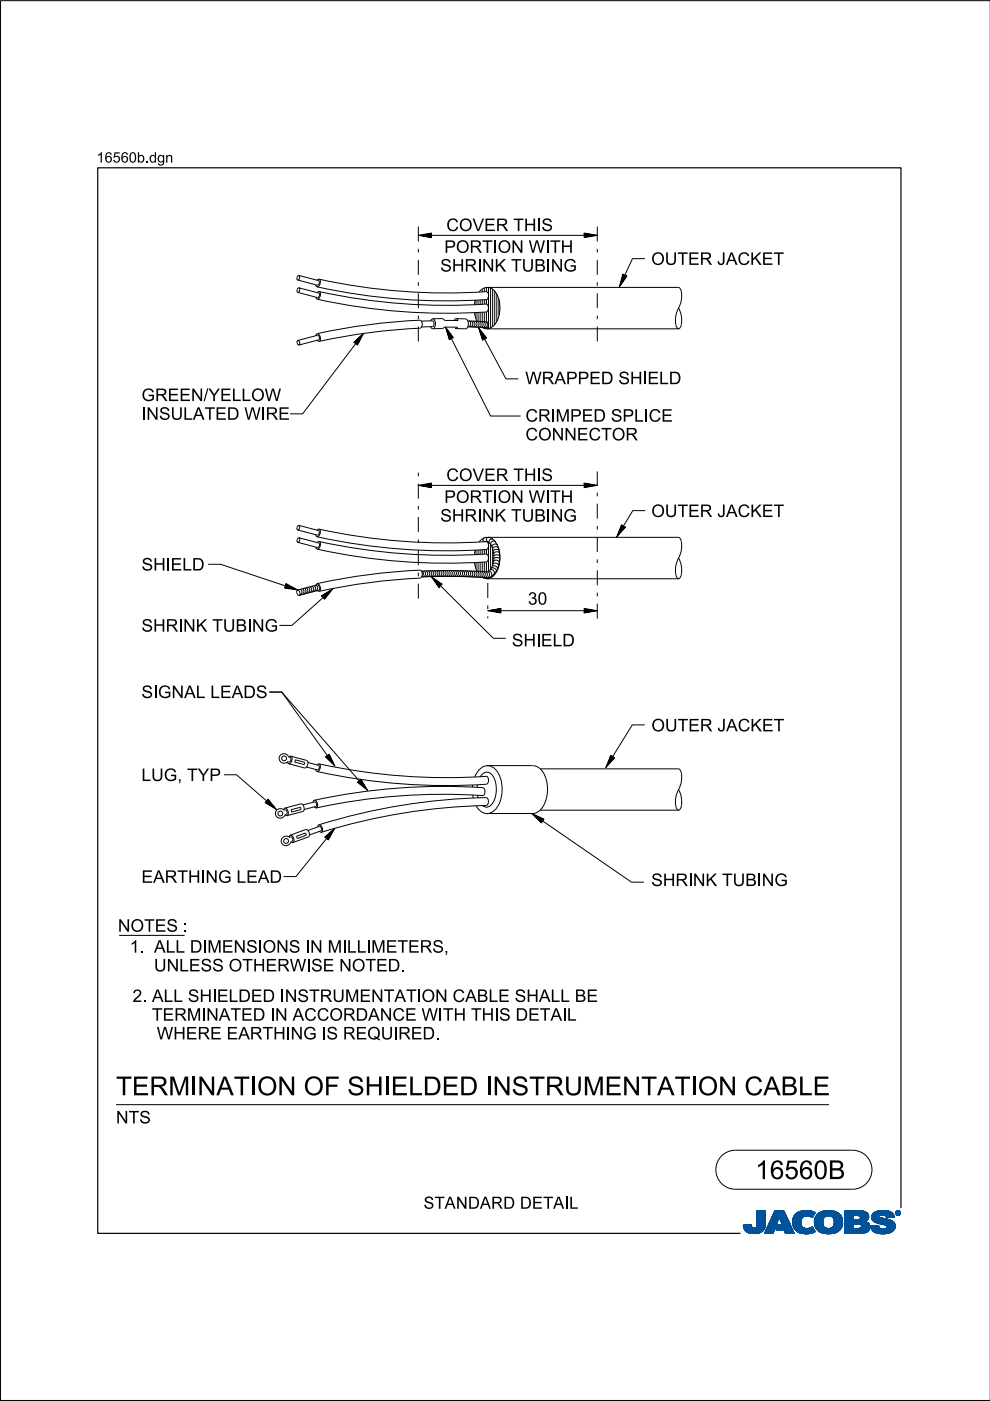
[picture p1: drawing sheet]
<svg xmlns="http://www.w3.org/2000/svg" width="210mm" height="297mm" viewBox="0 0 210 297" stroke-linecap="round" stroke-linejoin="round" font-family="sans-serif">
<defs><g id="words">
<g font-size="4">
<text x="24.6" y="232.2">TERM</text>
<text x="40.3" y="232.2">I</text>
<text x="45.9" y="232.2">ATI</text>
<text x="54.5" y="232.2">ON</text>
<text x="64.4" y="232.2">OF SH</text>
<text x="81.3" y="232.2">I</text>
<text x="82.9" y="232.2">ELDED I</text>
<text x="104.5" y="232.2">N</text>
<text x="108.5" y="232.2">STRUM</text>
<text x="128.2" y="232.2">EN</text>
<text x="135.9" y="232.2">TATI</text>
<text x="148" y="232.2">ON</text>
<text x="157.8" y="232.2">CABLE</text>
<text x="160.1" y="250">16560B</text>
</g>
<g font-size="2.6">
<text x="94.2" y="53.6">PORTI</text>
<text x="94.6" y="49">COVER TH</text>
<text x="105.5" y="53.6">ON</text>
<text x="114.8" y="49">S</text>
<text x="116.6" y="53.6">TH</text>
<text x="93.3" y="57.6">SH</text>
<text x="98.5" y="57.6">RI</text>
<text x="102.2" y="57.6">N</text>
<text x="104.9" y="57.6">K TUBI</text>
<text x="116.8" y="57.6">N</text>
<text x="119.5" y="57.6">G</text>
<text x="138.1" y="56.2">OUTER JACKET</text>
<text x="111.4" y="81.5">W RAPPED SH</text>
<text x="136.2" y="81.5">I</text>
<text x="137.3" y="81.5">ELD</text>
<text x="30" y="89">I</text>
<text x="30" y="85">GREEN</text>
<text x="33.7" y="89">SULATED W I</text>
<text x="43.2" y="85">/</text>
<text x="44.2" y="85">YELLOW</text>
<text x="56.3" y="89">RE</text>
<text x="111.4" y="89.4">CRI</text>
<text x="117.8" y="89.4">M</text>
<text x="120.9" y="89.4">PED SPLI</text>
<text x="137.5" y="89.4">CE</text>
<text x="111.4" y="93.4">CON</text>
<text x="119.6" y="93.4">N</text>
<text x="122.3" y="93.4">ECTOR</text>
<text x="94.6" y="102">COVER TH</text>
<text x="114.8" y="102">S</text>
<text x="94.2" y="106.6">PORTI</text>
<text x="105.5" y="106.6">ON</text>
<text x="116.6" y="106.6">TH</text>
<text x="93.3" y="110.6">SH</text>
<text x="98.5" y="110.6">RI</text>
<text x="102.2" y="110.6">N</text>
<text x="104.9" y="110.6">K TUBI</text>
<text x="116.8" y="110.6">N</text>
<text x="119.5" y="110.6">G</text>
<text x="138.1" y="109.6">OUTER JACKET</text>
<text x="30" y="121">SH</text>
<text x="35.2" y="121">I</text>
<text x="36.2" y="121">ELD</text>
<text x="111.9" y="128.2">30</text>
<text x="30" y="133.9">SH</text>
<text x="35.1" y="133.9">RI</text>
<text x="38.8" y="133.9">N</text>
<text x="41.5" y="133.9">K TUBI</text>
<text x="53.4" y="133.9">N</text>
<text x="56.1" y="133.9">G</text>
<text x="108.5" y="137">SH</text>
<text x="113.7" y="137">I</text>
<text x="114.7" y="137">ELD</text>
<text x="30" y="148">SI</text>
<text x="33.5" y="148">GN</text>
<text x="39" y="148">ALLEADS</text>
<text x="138.1" y="155.1">OUTER JACKET</text>
<text x="30" y="165.6">LUG,TYP</text>
<text x="30" y="187.2">EARTH</text>
<text x="42.5" y="187.2">I</text>
<text x="46.2" y="187.2">G LEAD</text>
<text x="138.1" y="187.9">SH</text>
<text x="143.2" y="187.9">RI</text>
<text x="146.9" y="187.9">N</text>
<text x="149.6" y="187.9">K TUBI</text>
<text x="161.5" y="187.9">N</text>
<text x="164.2" y="187.9">G</text>
<text x="25" y="197.5">N</text>
<text x="27.7" y="197.5">OTES :</text>
<text x="27.5" y="202">1.ALLDI</text>
<text x="44" y="202">M</text>
<text x="47" y="202">EN</text>
<text x="52.2" y="202">SI</text>
<text x="55.7" y="202">ON</text>
<text x="65.8" y="202">N</text>
<text x="69.5" y="202">M</text>
<text x="73.6" y="202">L</text>
<text x="78.7" y="202">M</text>
<text x="81.8" y="202">ETERS,</text>
<text x="32.7" y="206">UN</text>
<text x="38" y="206">LESS OTH</text>
<text x="56.3" y="206">ERW I</text>
<text x="66" y="206">SE N</text>
<text x="74.6" y="206">OTED.</text>
<text x="28.1" y="212.4">2.ALLSH</text>
<text x="45" y="212.4">I</text>
<text x="46" y="212.4">ELDED I</text>
<text x="60.4" y="212.4">N</text>
<text x="63.1" y="212.4">STRUM</text>
<text x="76.2" y="212.4">EN</text>
<text x="81.4" y="212.4">TATI</text>
<text x="89.4" y="212.4">ON</text>
<text x="96" y="212.4">CABLE SH</text>
<text x="114.3" y="212.4">ALLBE</text>
<text x="32.2" y="216.4">TERM</text>
<text x="33.2" y="220.4">W H</text>
<text x="39.4" y="220.4">ERE EARTH</text>
<text x="42.7" y="216.4">I</text>
<text x="46.4" y="216.4">ATED I</text>
<text x="58.3" y="216.4">N</text>
<text x="60.6" y="220.4">I</text>
<text x="62" y="216.4">ACCORDAN</text>
<text x="64.3" y="220.4">G I</text>
<text x="69.2" y="220.4">S REQUI</text>
<text x="83.2" y="216.4">CE W I</text>
<text x="84.4" y="220.4">RED.</text>
<text x="93.9" y="216.4">TH</text>
<text x="99.9" y="216.4">TH</text>
<text x="104.8" y="216.4">I</text>
<text x="105.8" y="216.4">S DETAI</text>
<text x="120.2" y="216.4">L</text>
<text x="24.6" y="238.2">N</text>
<text x="27.3" y="238.2">TS</text>
<text x="89.8" y="256.3">STAN</text>
<text x="99.2" y="256.3">DARD DETAI</text>
<text x="120.6" y="256.3">L</text>
</g>
<g font-size="2.2">
<text x="20.5" y="34.5">16560b.</text>
<text x="31.6" y="34.5">dgn</text>
</g>
</g></defs>
<g fill="none" stroke="#00539a" stroke-width=".21">
<path d="M157.6 259.8h1.7M157.6 259.9h1.7M157.6 259.9l1.7 .1M157.6 260h1.8M158.1 259.7h1.2M159.3 259.7h-1.7l.1 .7M159.3 259.7h-.9M159.3 259.7l.1 .3M159.4 260l.1 .3M160.4 260l-.2 .3h2M160.5 259.6h1.8M160.5 259.6l-.1 .4"/>
<path d="M160.5 259.7h1.8M160.5 256.7v2.9M160.5 256.9h1.8M160.5 257.5h1.8M160.5 256.7h1.8v2.7M160.5 256.8h1.8M160.5 256.8l1.8 .1M160.5 256.9l1.8 .1M160.5 257h1.8M160.5 257.1h1.8M160.5 257.2h1.8M160.5 257.2l1.8 .1"/>
<path d="M160.5 257.3h1.8M160.5 257.4h1.8M160.5 257.4l1.8 .1M160.5 257.6h1.8M160.5 257.6l1.8 .1M160.5 257.7h1.8M160.5 257.8h1.8M160.5 257.9h1.8M160.5 258h1.8M160.5 258.1h1.8M160.5 258.1l1.8 .1M160.5 258.2h1.8"/>
<path d="M160.5 258.3h1.8M160.5 258.3l1.8 .1M160.5 258.4h1.8M160.5 258.5h1.8M160.5 258.5l1.8 .1M160.5 258.6h1.8M160.5 258.6l1.8 .1M160.5 258.7h1.8M160.5 258.8h1.8M160.5 258.9h1.8M160.5 259h1.8M160.5 259.1h1.8"/>
<path d="M160.5 259.2h1.8M160.5 259.3h1.8M160.5 259.8h1.8M162.2 260h-1.8M162.2 259.9v.3M162.2 259.9h-1.8M162.2 259.8h-1.7M162.3 259.4l-.1 .5M162.3 259.4v-2.7h-1.8v2.9M162.3 259.5h-1.8M162.3 259.6h-1.8M162.3 256.7l-1.8 .1"/>
<path d="M162.3 259.4h-1.8M163.7 258.1h3.1M163.7 258h3.1M163.7 257.9h3M163.8 257.8h2.9M163.8 257.7h2.9M163.8 257.7h2.8M163.9 257.6h2.7M163.9 257.5h2.7M164 257.4h2.5M164 257.3h2.5M164.1 257.2h2.3"/>
<path d="M164.1 257.1h2.3M164.1 257h2.3M164.2 257h2.1M164.2 256.9h2.1M164.2 256.8h2.1M164.3 256.7h1.9l2.2 4.8h-1.9l-.3-.8h-1.7l.4-1h1l-.7-1.7-1.3 3.5h-1.8zM164.5 260h-1.7M164.5 259.9l-1.7 .1M164.5 259.9h-1.7M164.5 259.8l-1.7 .1M164.6 259.8h-1.7M164.6 259.7l-1.7 .1"/>
<path d="M164.6 259.7h-1.7M164.6 259.6h-1.7M164.6 259.5l-1.6 .1M164.7 259.5h-1.7M164.7 259.4l-1.7 .1M164.7 259.4h-1.7M164.7 259.3l-1.6 .1M164.7 259.3h-1.6M164.8 259.2l-1.7 .1M164.8 259.2h-1.7M164.8 259.1l-1.6 .1M164.8 260h2.9"/>
<path d="M164.8 259.1h-1.6M164.8 259.9h2.9M164.8 259l-1.6 .1M164.9 259.9h2.7M164.9 259h-1.7M164.9 259.8h2.7M164.9 258.9h-1.6M164.9 258.8h-1.6M164.9 259.7h2.7M164.9 259.7l-.4 1 3.6 .1M165 258.7h-1.6M165 258.6l-1.6 .1"/>
<path d="M165 258.6h-1.6M165 258.5l-1.6 .1M165 258.5h-1.6M165.1 258.4l-1.6 .1M165.1 258.4h-1.6M165.1 258.3l-1.6 .1M165.1 258.3h-1.6M165.1 258.2l-1.5 .1M165.1 258.2h-1.5M165.2 258.1l-1.6 .1M165.2 258.1h-1.6M165.2 258l.7 1.7h-1"/>
<path d="M165.2 258l.7 1.7M165.3 258.1h1.5M165.3 258.1l1.6 .1M165.3 258.2h1.6M165.3 258.2l1.6 .1M165.3 258.3h1.6M165.4 258.3l1.6 .1M165.4 258.4h1.6M165.4 258.4l1.6 .1M165.4 258.5h1.6M165.4 258.5l1.7 .1M165.4 258.6h1.7"/>
<path d="M165.5 258.6l1.6 .1M165.5 258.7h1.6M165.5 258.8h1.7M165.5 258.9h1.7M165.6 258.9h1.6M165.6 259h1.7M165.6 259l1.7 .1M165.6 259.1h1.7M165.6 259.1l1.7 .1M165.7 259.2h1.7M165.7 259.2l1.7 .1M165.7 259.3h1.7"/>
<path d="M165.7 259.3l1.7 .1M165.7 259.4h1.7M165.8 259.4l1.7 .1M165.8 259.5h1.7M165.8 259.5l1.7 .1M165.8 259.6h1.7M166.2 256.7l2.2 4.8M166.2 256.8l-1.9-.1-2.2 4.8h1.8l1.3-3.5M168 258.9l.4 1.5M168 258.9h1.8M168 259h1.8M168 259.1h1.8"/>
<path d="M168 259.2h1.8M168 259.2l1.8 .1M168 259.3h1.8M168 259.3l1.8 .1M168.1 259.4h1.8M168.1 259.5h1.7M168.1 259.4l1.7 .1M168.1 259.5l1.8 .1M168.1 259.6h1.8M168.1 259.7h1.8M168.1 259.7l1.8 .1M168.1 259.8h1.8"/>
<path d="M168.1 259.8l1.8 .1M168.2 260h1.8M168.2 259.9h1.8M168.3 258l-.3 .9M168.9 257.3l-.6 .7M169.1 257.1h3.6M169.2 257h3.4M169.4 256.9h3.1M169.5 256.9h2.9M169.8 256.8h2.4M169.8 259.1a1.33 1.33 0 0 0 .8 1.4 1.33 1.33 0 0 0 1.5-.3l.2-.1M169.8 259.1h-1.8"/>
<path d="M169.8 259l-1.8 .1M169.9 258.8l-1.9 .1M169.9 258.8h-1.9M169.9 258.7h-1.9M169.9 258.6h-1.8M169.9 258.6l-1.9 .1M169.9 258.5l-1.8 .1M169.9 258.5h-1.8M169.9 258.4l-1.8 .1M170 258.4h-1.9M170 258.4l-.2 .7M170 258.3l-1.8 .1"/>
<path d="M170 258.3h-1.8M170 258.2l-1.8 .1M170.1 258.2h-1.9M170.1 258.1l-.1 .3M170.1 258.1l-1.9 .1M170.2 258.1h-2M170.3 258h-2.1M170.3 256.7l-1.4 .5M170.3 256.7h1.5M170.3 256.7a4 4 0 0 1 2.5 .4M170.4 258h-2.1M170.4 257.9h-2.1"/>
<path d="M170.6 257.8l-2.3 .1M170.6 257.9l-.5 .2M170.8 257.8h-2.5M171.4 257.8h1M171.5 256.7l-1.7 .1M171.5 256.7l.6 .1M171.7 257.8h.7M171.8 257.9h.6M171.9 258h.4M172.1 258.1h.2M172.2 258.1h.1M172.3 258h-.3"/>
<path d="M172.4 257.7l-4 .1M172.5 257.7h-4.1M172.5 257.6l-4 .1M172.5 257.6h-4M172.6 257h-3.3M172.6 257.5l-4.1 .1M172.6 257.5h-4M172.6 257.4l-4 .1M172.7 257.4h-4M172.7 259h1.8M172.7 259.2h1.8M172.7 259.3h1.8"/>
<path d="M172.7 259.3l1.8 .1M172.7 259.4h1.8M172.7 257.3l-3.9 .1M172.7 259.5h1.8M172.7 259.5l1.8 .1M172.7 259.6h1.8M172.7 259.7h1.8M172.7 258.6h1.8M172.7 257.3h-3.9M172.8 259.8h1.8M172.8 257.2l-3.9 .1M172.8 259.9h1.8"/>
<path d="M172.8 259.9l.3 .6M172.8 259.8l1.8 .1M172.8 259.9l1.8 .1M172.8 257.2h-3.9M172.8 260h1.8M172.8 257.1l-.6 1.1a1.75 1.75 0 0 0-1.6-.3M172.9 257.1l-3.9 .1M173 257.8h2.3M173 257.8l-.3 1.3h1.8M173 257.8h5.3M173.1 257.7h5.2M173.1 257.7h5.1"/>
<path d="M173.1 257.6h5.1M173.2 257.6h4.9M173.2 257.5h4.8M173.4 257.4h4.6M173.4 257.4h4.5M173.5 257.3h4.4M173.6 257.2l4.2 .1M173.6 257.2h4.1M173.7 257.1l4 .1M173.8 257.1h3.8M173.9 257h3.5M174 257h3.3"/>
<path d="M174.1 256.9h3.2M174.2 256.9h2.8M174.4 256.8h2.6M174.5 259h-1.8M174.5 259.2a1.15 1.15 0 0 0 1.3 1.3M174.5 259.2l-1.8-.1 .1 .8M174.5 258.9l-1.8 .1M174.5 258.9h-1.8M174.5 258.8l-1.8 .1M174.5 258.7l-1.8 .1M174.5 258.7h-1.8M174.5 258.6l-1.8 .1"/>
<path d="M174.5 258.5l-1.8 .1M174.6 258.5h-1.9M174.6 256.8h1.9M174.6 258.4l-.1 .8M174.6 258.4h-1.8M174.6 258.4l-1.9 .1M174.6 258.3l-1.8 .1M174.6 258.3h-1.8M174.7 258.2h-1.9M174.7 258.1l-.1 .3M174.8 258.1l-2 .1M174.8 258.1h-1.9"/>
<path d="M174.9 256.7a3.2 3.2 0 0 1 3.6 1.4l.1 .8-.1 1.1M174.9 258l-1.9 .1M175 258h-2M175.1 257.9l-.4 .2M175.1 257.9h-2.1M175.2 257.9h-2.2M175.3 257.8l-.2 .1M175.5 256.7h.7M175.7 257.8h-.4M175.7 257.8l.6 .1M176 257.8h2.4M176.2 257.9h2.2"/>
<path d="M176.3 257.9l.5 .5M176.4 258h2M176.4 256.7h-1.5a2.68 2.68 0 0 0-1.9 1.1M176.5 258l2 .1M176.5 258.1h2M176.6 258.1h1.9M176.6 258.2h1.9M176.7 258.2l1.8 .1M176.7 258.3h1.8M176.7 258.3l1.9 .1M176.7 259.9h1.8M176.7 258.4h1.9"/>
<path d="M176.8 258.4l.1 .5M176.8 258.4l1.8 .1M176.8 258.5h1.8M176.8 258.6h1.8M176.9 259.4h1.8M176.9 259.2l1.8 .1M176.9 259.1h1.8M176.9 259.2h1.8M176.9 258.9v.3M176.9 259.2a1.11 1.11 0 0 1-1.1 1.3M176.9 259h1.8M176.9 258.9h1.8"/>
<path d="M176.9 258.8h1.7M176.9 258.8l1.8 .1M176.9 258.7h1.7M176.9 259.3h1.8M176.9 259.3l1.8 .1M178 257.4l-4.7 .1M178.4 257.9h-2.1l.5 .5M178.5 259.7l-1.7 .1M178.5 259.8l-1.8 .1M178.5 259.8h-1.7M178.5 260l-.2 .5M178.5 259.9l-1.8 .1"/>
<path d="M178.5 260h-1.8M178.6 259.7h-1.8M178.6 258.5l-1.8 .1M178.6 259.6h-1.8M178.6 259.5l-1.8 .1M178.6 259.5h-1.8M178.7 259.4h-1.8M179.1 259.7h1.8M179.1 259.5h5.2M179.1 256.9h4.4M179.1 257.5h5M179.1 256.8h4"/>
<path d="M179.1 256.8h3.4M179.1 257h4.5M179.1 257.1h4.7M179.1 257.1l4.7 .1M179.1 257.2h4.8M179.1 257.2l4.8 .1M179.1 257.3h4.8M179.1 257.3l4.9 .1M179.1 257.4h4.9M179.1 257.4l5 .1M179.1 257.6h5M179.1 257.6l5 .1"/>
<path d="M179.1 257.7h5M179.1 257.7l1.8 .1M179.1 257.8h1.8M179.1 257.9h1.8M179.1 258h1.8M179.1 258.1h1.8M179.1 258.2h1.8M179.1 258.3h1.8M179.1 258.4h1.8M179.1 258.5h1.8M179.1 258.5l1.8 .1M179.1 258.6h4.8"/>
<path d="M179.1 258.7h4.7M179.1 258.7h4.6M179.1 258.8h4.5M179.1 258.9h4.5M179.1 258.9h4.3M179.1 259h4.4M179.1 259l4.5 .1M179.1 259.1h4.6M179.1 259.1l4.7 .1M179.1 259.2h4.8M179.1 259.2l4.9 .1M179.1 259.3h5"/>
<path d="M179.1 259.3l5.1 .1M179.1 259.4h5.1M179.1 259.4l5.1 .1M179.1 259.5l1.8 .1M179.1 259.6h1.8M179.1 259.8h1.8M179.1 259.9h1.8M179.1 260h1.8M180.9 257.7v.9M181.8 259.5h-.9v1v-1M181.8 259.5h.2M181.8 259.5l.8 .3"/>
<path d="M182.1 257.7l2.1 .1M182.2 257.8h2M182.2 259.5l2.1 .1M182.3 258.5h1.7M182.3 258.5l-1.4 .1M182.3 257.9h1.9M182.4 257.9h1.8M182.4 257.9v.1M182.4 257.9l-.4-.2h-1.1v.9M182.4 258h1.8M182.4 258v.3M182.4 258.3l-.1 .2"/>
<path d="M182.4 259.6h1.9M182.4 258.1h1.8M182.4 258.1l1.8 .1M182.4 258.2h1.8M182.5 259.7h1.9M182.5 256.9l1.1 .1M182.5 259.7l1.9 .1M182.6 259.8h1.8M182.6 259.8v.4l-.2 .2M182.7 259.9h1.7M182.9 256.8h-3.8v4.7M183.3 256.9l-4.2-.1v4.7"/>
<path d="M183.6 257l.4 .4M183.9 259.2l.2 .2M184 258.5l-2.1 .1M184 258.5h-1.8M184 257.4l.1 .2M184.1 258.4l-.8 .6 .6 .2M184.1 258.4h-1.8M184.1 258.3l-1.7 .1M184.1 258.3h-1.7M184.1 257.6l.1 .6M184.1 258.2l-1.7 .1M184.1 259.4l.3 .5v.6"/>
<path d="M184.2 258.2l-.1 .2M184.2 258h-1.8M184.4 259.9h-1.7M184.5 260h-1.8M184.6 259.9v.2M184.6 259.9h1.7M184.6 260h1.7M184.8 258.1h1.7M184.8 258l.2 .7M184.8 258h1.7M184.8 258.3h2.5M184.8 258.3l2.8 .1"/>
<path d="M184.8 258.1l1.8 .1M184.8 258.2h2M184.8 258.4h3M184.8 258.4l3.2 .1M184.9 258.2l2.1 .1M184.9 257.6h4.6M184.9 258.5h3.4M184.9 258.5l3.6 .1M184.9 258.6h3.7M184.9 257.5h4.5M185 257.5h4.4M185 258.6l3.7 .1"/>
<path d="M185 258.7h3.9M185 258.7l.6 .4M185 257.4h4.3M185 257.4h4.4M185.1 258.7l3.9 .1M185.1 258.8h.7M185.1 257.3h4.1M185.2 258.9h.6M185.2 258.9l4.1 .1M185.3 257.2h3.9M185.3 259h4M185.3 257.1l3.8 .1"/>
<path d="M185.4 257.1h3.7M185.4 259l4 .1M185.5 257h3.5M185.5 259.1h4M185.6 259.1l3.9 .1M185.6 259.1l.5 .2M185.7 259.2h3.9M185.7 256.9h3M185.8 259.2l3.8 .1M185.8 258.9h3.4M185.9 258.8h3.2M185.9 256.8h2.7"/>
<path d="M185.9 256.8l-.8 .5-.3 .7M185.9 256.8l.7-.1a3.3 3.3 0 0 1 2.7 .6h-4.2M186 259.3h3.6M186.1 256.8h2.3M186.1 259.4h3.6M186.1 259.3l1.5 .4 .4 .2M186.3 259.8l-.5 .1M186.3 259.8l-1.7 .1M186.3 259.8v.3M186.3 259.4h3.4M186.4 257.9h-1.6M186.4 257.9l.1 .1"/>
<path d="M186.5 257.9h-1.7M186.5 257.8h-1.7M186.5 258v.1M186.5 257.8l-.1 .1M186.5 257.7h-1.6M186.5 259.4l3.2 .1M186.5 258.1l.1 .1M186.6 257.6l-1.7 .1M186.6 258.2l.4 .1M186.7 256.7h.8M186.7 259.5h3M186.8 257.6h-1.9"/>
<path d="M186.9 259.5l2.9 .1M187 258.3l1.7 .4 .9 .6M187.2 259.6h2.6M187.4 259.7h2.4M187.4 257.6h2.1M187.6 257.6l1.9 .1M187.6 259.7h2.2M187.6 257.7h2M187.7 257.7a1.07 1.07 0 0 0-1.2 .1M187.7 257.7l.1 .1M187.7 257.8h1.9M187.8 257.8h1.7"/>
<path d="M187.8 256.7h-1.3M187.8 257.8l.1 .4 1.1-.1M187.8 257.9h1.7M187.8 257.9h1.8M187.9 258h1.7M187.9 258l1.7 .1M187.9 258.1h1.7M187.9 259.9h1.9M188 259.9l.1 .2M188 260h1.8M188.1 257h-2.6M188.2 257h.6"/>
<path d="M188.7 256.9h-2.9M189.3 257.3l.3 .8-1.7 .1M189.6 259.3l.2 .4v.6M189.8 259.9l-1.8 .1M189.8 259.8h-2.1M189.8 259.8h-1.9M189.9 257.2v.1M189.9 257.1h.1M189.9 257.2h.1M189.9 257.3h.1M189.9 257.3l.2 .3M190 257.4h.1"/>
<path d="M190 257.4l.1 .1M190 257.5h.2M190 257.2v.1M190 257.2l.2 .3M190 257.3l.2 .2M190 257.1h-.1M190 257h-.1M190.1 257h-.2M190.1 257.5l.2 .1M190.1 256.9h-.1M190.1 257.6h.6M190.2 256.8l-.1 .1"/>
<path d="M190.2 257.5l.2 .1M190.2 257.5l-.1 .1M190.2 257.6h.4M190.2 256.9h.4M190.2 256.9h.4l-.1 .3 .2 .3-.3-.3-.2 .3zM190.2 256.9v.6l.1-.3 .3 .3M190.2 257h.4M190.2 257.1h.1M190.2 257.1h.5M190.2 257.2h.5M190.2 257.2l.3 .1M190.2 257.3h.1"/>
<path d="M190.2 257.4h.1M190.2 257.4l.1 .1M190.2 256.8h-.1M190.3 257h.2v.1l-.2 .1zM190.3 257v.2M190.3 257h-.1M190.4 257.2l.2 .3M190.4 257.6h.1M190.4 256.8h-.2l-.2 .4M190.4 256.7a.5 .5 0 0 1 .5 .5 .5 .5 0 0 1-.5 .5M190.4 256.8l.4 .2v.2M190.4 256.7a.5 .5 0 0 0-.5 .5 .5 .5 0 0 0 .5 .5l-.3-.1"/>
<path d="M190.4 256.8l.3 .1 .1 .3M190.4 256.7l-.4 .2-.1 .3M190.4 256.7v.1M190.4 257.6v.1M190.4 256.7l.3 .1 .2 .4M190.4 257h-.1l.1 .2M190.4 257l.2 .1-.2 .1M190.4 257h.1M190.5 257.3h.1M190.5 257.3l.1 .1M190.5 257.2l.2 .3M190.5 257.4h.1"/>
<path d="M190.5 257.1h.2M190.5 257.4l.2 .1M190.5 257l-.1 .2M190.5 256.7h-.3M190.6 257.5h.2M190.6 256.8h.1M190.6 257.1l-.1 .1M190.7 257.1h-.1M190.7 257.1l-.2 .1M190.7 257.1l-.5-.2v.6l.1-.3M190.7 257h-.1M190.7 256.8l.1 .1"/>
<path d="M190.7 256.8h-.6M190.7 256.9h.2M190.8 257h.1M190.8 257.6h-.2M190.8 257.2v.2l-.4 .2M190.8 257.2l-.1 .3-.3 .1M190.8 257.1h.1M190.8 257.2h.1M190.9 257.4l-.2 .1M190.9 257.4h-.1M190.9 257.3l-.1 .1M190.9 257.3h-.1"/>
<path d="M190.9 257.2h.1M190.9 257.2l-.1 .3-.4 .2M190.9 257.1h-.1M157.7 260.1h1.7M157.7 260l1.7 .1M157.7 260.2h1.8M157.7 260.2l1.8 .1M157.7 260.3h1.8M157.7 260.3l1.9 .1M157.7 260.4h4.4M157.7 260.4l.4 .5M157.7 260.4l4.4 .1"/>
<path d="M157.8 260.5h4.3M157.8 260.6h4.3M157.8 260.7h4.2M157.9 260.7h4.1M157.9 260.8h4M158 260.8h3.9M158 260.9h3.9M158.1 260.9h3.3M158.1 261h3.6M158.2 261h3.5M158.3 261.1h3.2M158.4 261.2h3.1"/>
<path d="M158.5 261.2h2.9M158.6 261.3h2.7M158.7 261.4h2.4M158.8 261.4h2.1M159.1 261.5h1.6M159.5 260.3l.3 .1 .4-.1M159.7 261.5h.7M160.9 261.4h.1M161.5 260.9h.2M161.6 261.1h-3.3M162.1 260.3l-2 .1M162.2 260.2l-1.9 .1"/>
<path d="M162.2 260.2a2.25 2.25 0 0 1-2.8 1.3l-.9-.2-.4-.4M162.2 260.2h-1.9M162.2 260.1l-1.8 .1M162.2 260.1h-1.8M162.2 260l-1.8 .1M164 261.4h-1.9M164 261.3l-1.9 .1M164 261.3h-1.8M164 261.2l-1.8 .1M164 261.2h-1.8M164.1 261.1l-1.9 .1M164.1 261.1h-1.8"/>
<path d="M164.1 261l-1.8 .1M164.1 261h-1.8M164.1 260.9l-1.8 .1M164.2 260.9h-1.8M164.2 260.8l-1.8 .1M164.2 260.8h-1.8M164.2 260.7l-1.8 .1M164.2 260.7h-1.7M164.2 260.6l-1.7 .1M164.3 260.6h-1.8M164.3 260.5h-1.8M164.3 260.4l-1.7 .1"/>
<path d="M164.3 260.4h-1.7M164.3 260.3l-1.7 .1M164.4 260.3h-1.8M164.4 260.2l-1.7 .1M164.4 260.2h-1.7M164.4 260.1l-1.7 .1M164.4 260.1h-1.7M164.5 260l-1.8 .1M164.5 260.7h3.5M164.6 260.7h3.4M164.6 260.6h3.4M164.6 260.5h3.4"/>
<path d="M164.6 260.5h3.3M164.6 260.4h3.3M164.7 260.4h3.2M164.7 260.3h3.2M164.7 260.3h3.1M164.7 260.2h3.1M164.8 260.1h3M164.8 260.1h2.9M166.3 260.8h1.8M166.3 260.8l1.8 .1M166.3 260.9h1.8M166.3 260.9l1.8 .1"/>
<path d="M166.3 261h1.9M166.3 261l1.9 .1M166.4 261.1h1.8M166.4 261.1l1.8 .1M166.4 261.2h1.9M166.4 261.2l1.9 .1M166.4 261.3h1.9M166.5 261.3l1.8 .1M166.5 261.4h1.9M166.5 261.5h1.9M166.5 261.5l-.3-.8 .3 .8h1.9M168.2 260l1.9 .1"/>
<path d="M168.2 260.1h1.9M168.2 260.1l1.9 .1M168.2 260.2h2M168.3 260.2l2 .1M168.3 260.3h2.1M168.3 260.3l2.2 .1M168.3 260.4h2.5M168.4 260.4l.6 .7M168.4 260.4l4.1 .1M168.5 260.5h4M168.5 260.6h4M168.6 260.7h4"/>
<path d="M168.6 260.7l4 .1M168.7 260.8h3.9M168.7 260.8l4 .1M168.8 260.9h3.9M168.9 260.9l3.8 .1M168.9 261h3.9M169 261l3.8 .1M169 261.1h3.9M169 261.1a4.2 4.2 0 0 0 3.8 0M169.1 261.1h3.8M169.2 261.2h3.5M169.3 261.3h3.2"/>
<path d="M169.5 261.4h2.8M169.6 261.4h2.6M170 261.5h2M170.6 261.6h.4M171.5 260.4h.9M171.6 260.4h.8M171.8 261.5h-1.5M171.8 260.3h.6M172 260.3h.3M172 260.2h.3M172.1 260.2h.2M172.2 260.1h.1"/>
<path d="M172.3 260.1l.6 1M172.6 261.2l-3.3 .1M172.8 260.1h1.9M172.9 260.1l1.9 .1M172.9 260.2h1.9M172.9 260.2l2 .1M172.9 260.3h2.2M173 260.3l2.1 .1M173 260.4h2.4M173 260.4h5.3M173.1 260.5h5.2M173.1 260.5l.7 .6 .8 .4"/>
<path d="M173.1 260.6h5.2M173.2 260.6h5M173.3 260.7h4.9M173.3 260.7h4.8M173.3 260.8h4.7M173.4 260.9h4.5M173.5 260.9h4.4M173.5 261h4.3M173.6 261h4.2M173.7 261.1h4M173.8 261.1h3.8M173.8 261.2h3.7"/>
<path d="M174 261.2h3.4M174.2 261.4h2.9M174.3 261.4h2.7M175.1 261.5h1.4M175.3 261.6h.4M176.6 260.2h1.9M177 261.4l-1 .2-1.4-.1h2.2M177.3 261.3h-3.3M178.1 260.8h-4.8M178.3 260.5l-.6 .6-.7 .3M178.3 260.4h-2.2M178.4 260.3l-2.2 .1"/>
<path d="M178.4 260.3h-2l-.6 .2M178.5 260.2l-2.1 .1M178.5 260.2h-2M178.5 260.1h-1.9M178.5 260l-1.9 .1M179.1 261.5h3.4M179.1 260.1h1.8M179.1 260.1l1.8 .1M179.1 260.2h1.8M179.1 260.2l1.8 .1M179.1 260.3h1.8M179.1 260.4h1.8"/>
<path d="M182.3 260.4h2.1M182.4 260.4h2M182.4 260.4l-.6 .1M183.1 261.4l-4 .1M183.4 261.3l-4.3 .1M183.5 261.3h-4.4M183.7 261.3h-.1M183.7 261.2l-4.6 .1M183.8 261.2h-4.7M183.9 261.1l-4.8 .1M184 261.1h-4.9M184 261l-4.9 .1"/>
<path d="M184.1 261l-.8 .4-1.1 .1M184.1 261h-5M184.1 260.9l-5 .1M184.2 260.9h-5.1M184.2 260.8l-5.1 .1M184.3 260.8h-5.2M184.3 260.7l-5.2 .1M184.3 260.7h-5.2M184.4 260.6l-5.3 .1M184.4 260.6h-5.3M184.4 260.5h-5.3M184.4 260.5l-.3 .5"/>
<path d="M184.4 260.4l-5.3 .1M184.5 260l-1.8 .1M184.5 260.2l-2 .1M184.5 260.3h-2M184.5 260.1h-1.9M184.5 260.2h-1.9M184.6 260l1.7 .1M184.6 260.1l.1 .3M184.6 260.1h1.8M184.6 260.2h1.8M184.6 260.1l1.8 .1M184.6 260.2l1.8 .1"/>
<path d="M184.7 260.3h1.8M184.7 260.3l1.8 .1M184.7 260.4a2.52 2.52 0 0 0 2.7 1.2M184.7 260.4h1.9M184.7 260.5h2M184.7 260.5h2.1M184.8 260.6h2.1M184.8 260.6h4.8M184.8 260.7h4.7M184.9 260.8h4.6M184.9 260.8h4.5M185 260.9h4.4"/>
<path d="M185.1 260.9h4.3M185.1 261h4.3M185.2 261.1h4M185.2 261.1h3.9M185.3 261.2h3.7M185.4 261.2h3.5M185.5 261.3h3.4M185.7 261.3h3.1M185.8 261.4h2.7M185.9 261.5h2.4M186.3 260.1a1.08 1.08 0 0 0 1.4 .5M186.4 261.5h1.6"/>
<path d="M186.6 261.6h.9M188 260.4h1.8M188 260.4l-.3 .2M188.1 260.3h1.7M188.1 260.1l-.1 .3M188.1 260.2h1.7M188.3 261.5l-.9 .1M188.9 261.3l-.6 .2M189.3 261.1h-4.1M189.4 260.9l-.5 .4M189.6 260.7h-4.8M189.7 260.6h-2"/>
<path d="M189.7 260.5h-1.9M189.7 260.5h-1.8M189.7 260.4h-1.7M189.7 260.3h-1.6M189.8 260.2h-1.7M189.8 260.3l-.4 .6M189.8 260.1h-1.7M189.8 260h-1.7"/>
<circle cx="190.4" cy="257.2" r=".51"/>
<circle cx="190.4" cy="257.2" r=".42"/>
</g>
<g fill="none" stroke="#000" stroke-width=".21">
<path d="M210 .1h-209.9v296.8h209.9M63.1 58.5l.1-.1a.44 .44 0 0 1 .3 .6 .44 .44 0 0 1-.5 .3zM63.4 58.4l4.1 1.1a.58 .58 0 0 1-.2 1l-4.2-1.1M67.2 59.4l.4-.2a.94 .94 0 0 1-.4 1.6l-.3-.4M67.7 59.2a126.9 126.9 0 0 0 35.4 2.6v-.9M88.7 49.9h37.9M91.5 49.9h-.7l.3-.1v.2l-.8-.1 .9-.2v.5l-1.4-.3 1.5-.2 .1 .6-2.1-.4 2.1-.4 .1 .9-2.8-.5 2.8-.5v1M123.9 49.4v1l2.7-.5-2.7-.5v.8l2.1-.3-2.1-.4 .2 .6 1.4-.2-1.4-.3v.5l.9-.2-.8-.1 .1 .2 .3-.1h-.7M136.7 54.8h-2.6l-1.9 4.2v-.3h.3l-.5 .7 .2-.9 .4 .2-.8 1.1 .4-1.4 .6 .2-1.2 1.7 .5-2 .8 .2-1.6 2.3 .7-2.7 .9 .4M63 72.7v-.4a.44 .44 0 0 1 .5 .3 .44 .44 0 0 1-.3 .5l-.2-.4M63 61.4l.2-.3a.44 .44 0 0 1 .3 .5 .44 .44 0 0 1-.5 .3v-.4M63.1 72.2l4.2-1.1a.58 .58 0 0 1 .2 1l-4.1 1.1"/>
<path d="M63.4 61l4.1 1.1a.58 .58 0 0 1-.2 1l-4.2-1.1M67 71.2l.2-.4a.94 .94 0 0 1 .4 1.6l-.4-.3M67.2 60.8a128.5 128.5 0 0 0 35.9 2.7M67.2 62l.4-.2a.94 .94 0 0 1-.4 1.6l-.2-.4M67.3 63.5a128.3 128.3 0 0 0 35.8 2.6M67.7 61.8a131.5 131.5 0 0 0 35.6 2.7l.3 .8-.2 .6-.3 .2v2.1M75 72.6l.8 .5 1.3-2.4-2.1 1.9 .8 .4 .9-1.9-1.5 1.4 .5 .3 .7-1.3-1 1 .3 .2 .4-.8-.6 .6 .2 .1 .2-.3-11.7 15.4h-2.7M89.1 69.6l-4.6 .3-6.2 .6-4.5 .7-6.1 1.2M89.1 69.6a1.02 1.02 0 0 0 0-1.7l-4.4 .3-5.8 .5-5.9 .9-5.7 1.1M89.3 68.1l2.4-.1a.81 .81 0 0 1 0 1.3M91.3 69.3l.4 .4M91.3 68l.3-.4a.88 .88 0 0 1 .7 1.4l-.2 .5-.4 .2h2.1l.4-.4"/>
<path d="M91.7 69.3h-2.3M93.8 67.6l.5 .3 2.8 .1M93.8 67.6h-2M94.2 69.4h2.9l-.2 .2h-.4M95.3 72l.8-.4-1.6-2.3 .8 2.7 .7-.4-1.3-1.7 .6 2 .5-.4-.9-1.2 .4 1.4 .4-.2-.5-.7 .2 .7 .2-.1-.2-.2 8.6 17h6.4M96.3 67.8l.5-.2 .3 .4M96.7 69.7h2M96.7 67.6h1.2a1.14 1.14 0 0 1 1.4 .7 1.14 1.14 0 0 1-.6 1.4M99.2 68l4 .2M99.4 68a.66 .66 0 0 1 .4 .7 .66 .66 0 0 1-.6 .6l4 .2a.77 .77 0 0 0 0-1.2M99.9 68.1a.65 .65 0 0 1 .3 .7 .65 .65 0 0 1-.5 .5M100.3 68.1a.65 .65 0 0 1 .4 .7 .65 .65 0 0 1-.6 .5"/>
<path d="M100.6 66.2l.5 1.9M100.7 68.1a.65 .65 0 0 1 .4 .7 .65 .65 0 0 1-.6 .5M100.8 63.6l-.2 1M100.9 63.6v1M100.9 66.3v1.3M101.2 68.1a.65 .65 0 0 1 .4 .7 .65 .65 0 0 1-.6 .6M101.4 63.6v1M101.4 66.2v1.9M101.6 61.9a2.04 2.04 0 0 1 3.6 .2 6 6 0 0 1-.8 7.2l-.8 .4h-.5M101.6 68.2a.65 .65 0 0 1 .4 .6 .65 .65 0 0 1-.6 .6M101.8 63.6v.9M101.8 66.2v1.9"/>
<path d="M102.1 68.2a.65 .65 0 0 1 .3 .7 .65 .65 0 0 1-.5 .5M102.2 69.4l.8 .3M102.2 61.4v.5M102.2 63.6v.9M102.2 66.2v2M102.3 72.1l.9-.4-1.8-2.3 .9 2.7 .7-.5-1.3-1.6 .7 2 .4-.4-.9-1.2 .5 1.4 .3-.2-.5-.7 .3 .7 .1-.1-.2-.2 4.9 9h2.6M102.5 68.2a.65 .65 0 0 1 .4 .7 .65 .65 0 0 1-.6 .5M102.7 61v.9M102.7 63.5v.9M102.7 66.2v2M102.7 69.5v.1M103 68.2a.65 .65 0 0 1 .3 .7 .65 .65 0 0 1-.5 .6"/>
<path d="M103.1 61.8a.97 .97 0 0 1 0 1.7M103.1 63.5v1M103.1 69.5v.2M103.2 69.7h40.7M103.4 60.9h40.5a1.91 1.91 0 0 1 .6 2.2l-.2 1.1-.4 1.1M103.6 60.9v8.8M104 61v8.5M104.5 61.3v8M104.9 61.7v7.2M105.3 62.3v5.8M105.8 63.4v3.4M143.3 68.8a.76 .76 0 0 0 .7 .8l.5-.8"/>
<path d="M143.9 65.3l.6 1.7v1.8M143.9 65.3l-.6 1.7v1.8M44.1 119.6h2.7l14.4 4.8h-.3v-.2l.7 .4-.9-.1 .1-.4 1.3 .6-1.5-.2 .1-.6 1.9 1-2.1-.3 .2-.8 2.4 1.3-2.8-.4 .4-.9M63 111.8l.2-.4a.44 .44 0 0 1 .3 .6 .44 .44 0 0 1-.5 .3v-.5M63 114.4l.2-.3a.44 .44 0 0 1 .3 .5 .44 .44 0 0 1-.5 .3v-.4M63.4 111.4l4.1 1.1a.58 .58 0 0 1-.2 1l-4.2-1.1M63.4 114l4.1 1.1a.58 .58 0 0 1-.2 1l-4.2-1.1M67.2 112.4l.4-.2a.94 .94 0 0 1-.4 1.6l-.3-.4M67.2 113.8a128.6 128.6 0 0 0 35.9 2.7M67.2 115l.4-.2a.94 .94 0 0 1-.4 1.6l-.2-.4M67.3 116.4a128.3 128.3 0 0 0 35.8 2.7M67.7 112.2a130 130 0 0 0 35.7 2.7 4.3 4.3 0 0 1 1.2 4.1l-.3 1.3a1.36 1.36 0 0 1-1.1 .9l-6.9-.2-6.9 .1"/>
<path d="M67.7 114.8a126.9 126.9 0 0 0 35.5 2.7M88.7 102.9h37.9M91.5 102.9h-.7l.3-.1v.2l-.8-.1 .9-.1v.4l-1.4-.3 1.5-.2 .1 .6-2.1-.4 2.1-.3 .1 .8-2.8-.5 2.8-.5v1M100.6 119.2l.5 1.9M100.8 116.6l-.2 1M100.9 116.6v1M100.9 119.3v1.3M101.4 116.6v.9M101.4 119.2v1.9M101.6 114.9a2.04 2.04 0 0 1 3.6 .2 6 6 0 0 1-.8 7.2l-.8 .4h-.5M101.8 116.6v.9M101.8 119.2v1.9"/>
<path d="M102.2 116.6v.9M102.2 119.2v2M102.7 116.5v.9M102.7 119.2v2M102.7 114a.42 .42 0 0 0-.3 .5 .42 .42 0 0 0 .5 .3M103.1 114.8a.97 .97 0 0 1 0 1.7M103.1 117.5a1.02 1.02 0 0 1 0 1.6M103.1 116.5v1M103.1 119.1v2.1M103.4 113.9h40.5a1.91 1.91 0 0 1 .6 2.1l-.2 1.2-.4 1.1M103.6 114.9v6.2M103.9 114a.48 .48 0 0 0-.7 .1 .48 .48 0 0 0 .2 .7"/>
<path d="M104 115.4v5.3M104.5 119.6a.8 .8 0 0 1 1.2 .3M104.6 114.4a.54 .54 0 0 0-.7 0 .54 .54 0 0 0-.1 .7M104.6 119.1a.68 .68 0 0 1 .7-.3 .68 .68 0 0 1 .6 .5M104.7 118.5a.8 .8 0 0 1 1.3 0M104.7 117.9a.77 .77 0 0 1 1.3 .1M105.1 114.9a.57 .57 0 0 0-.7-.1 .57 .57 0 0 0-.3 .6M105.5 115.6a.64 .64 0 0 0-.7-.2 .64 .64 0 0 0-.5 .5M105.6 116a6 6 0 0 1-1.1 6l-.9 .5h-.5M105.6 116.1l-.6-.2-.5 .4v3.5M105.8 116.7a.82 .82 0 0 0-1.2 .1M105.9 117.3a.74 .74 0 0 0-1.2 .1"/>
<path d="M123.9 102.4v1l2.7-.5-2.7-.5v.9l2.1-.4-2.1-.4 .2 .6 1.4-.2-1.4-.3v.5l.9-.2-.8-.1 .1 .2 .3-.1h-.7M136.8 108.3h-2.6l-2.4 3.8 .1-.3 .2 .1-.5 .6 .3-.8 .4 .2-1 1 .6-1.3 .6 .2-1.4 1.6 .7-2 .8 .4-1.9 2.1 1.1-2.6 .8 .5M143.9 118.3a4.4 4.4 0 0 1 .1 4.3l-.1 .1a1.9 1.9 0 0 1-.7-2.1l.2-1.2zM62.9 125.7v-.4l.2-.2a.7 .7 0 0 1 .3 1.1l-.3-.1-.2-.4M63.1 125.1l4.2-1.1a.69 .69 0 0 1 .3 1.1l-4.2 1.1M63.6 125a.67 .67 0 0 1 .4 .6 .67 .67 0 0 1-.4 .6M64.1 124.9a.67 .67 0 0 1 .3 .6 .67 .67 0 0 1-.4 .6M64.5 124.7a.67 .67 0 0 1 .4 .7 .67 .67 0 0 1-.5 .6M64.9 124.6a.67 .67 0 0 1 .4 .7 .67 .67 0 0 1-.5 .6M65.3 124.5a.67 .67 0 0 1 .4 .6 .67 .67 0 0 1-.4 .6M65.7 124.4a.67 .67 0 0 1 .4 .6 .67 .67 0 0 1-.4 .6M66.1 124.3a.67 .67 0 0 1 .4 .6 .67 .67 0 0 1-.4 .6"/>
<path d="M66.6 124.2a.67 .67 0 0 1 .3 .6 .67 .67 0 0 1-.4 .6M67.3 125.2l.4 .2a.98 .98 0 0 0-.5-1.6l-.2 .3a.67 .67 0 0 1 .4 .6 .67 .67 0 0 1-.5 .6M68.2 126.3l.6 .8 1.8-2.2-2.4 1.4 .6 .6 1.3-1.7-1.8 1.1 .5 .4 .9-1.1-1.2 .7 .3 .3 .6-.7-.7 .5 .2 .1 .1-.3-7.1 6.4h-2.7M89.1 122.6l-4.6 .3-6.2 .6-4.5 .7-6.1 1.2M89.1 120.9l-10.2 .8-5.9 .9-5.7 1.1M89.1 120.9a1.02 1.02 0 0 1 0 1.7M89.4 121.1a.67 .67 0 0 1 0 1.1M89.5 122.3l6.9-.1 6.8 .3M89.8 121.1a.65 .65 0 0 1 .4 .6 .65 .65 0 0 1-.6 .6M90.3 121a.65 .65 0 0 1 .4 .7 .65 .65 0 0 1-.6 .6M90.7 121a.65 .65 0 0 1 .4 .7 .65 .65 0 0 1-.5 .6M91.2 121a.65 .65 0 0 1 .3 .7 .65 .65 0 0 1-.5 .5"/>
<path d="M91.6 121a.65 .65 0 0 1 .4 .7 .65 .65 0 0 1-.6 .5M92 121a.65 .65 0 0 1 .4 .7 .65 .65 0 0 1-.6 .5M92.5 121a.65 .65 0 0 1 .3 .7 .65 .65 0 0 1-.5 .5M92.9 121a.65 .65 0 0 1 .3 .7 .65 .65 0 0 1-.5 .5M93.1 124.5l.6-.6-2.2-1.6 1.6 2.2 .5-.6-1.7-1.2 1.2 1.7 .3-.5-1.2-.9 .8 1.2 .3-.3-.7-.5 .5 .6 .1-.1-.3-.2 11.7 11.6h2.6M93.3 121a.65 .65 0 0 1 .4 .7 .65 .65 0 0 1-.6 .5M93.8 121a.65 .65 0 0 1 .3 .7 .65 .65 0 0 1-.5 .5M94.2 121a.65 .65 0 0 1 .4 .7 .65 .65 0 0 1-.6 .5M94.6 121a.65 .65 0 0 1 .4 .7 .65 .65 0 0 1-.6 .5M95.1 121a.65 .65 0 0 1 .3 .7 .65 .65 0 0 1-.5 .5M95.5 121a.65 .65 0 0 1 .4 .7 .65 .65 0 0 1-.6 .5M96 121a.65 .65 0 0 1 .3 .7 .65 .65 0 0 1-.5 .5"/>
<path d="M96.4 121a.65 .65 0 0 1 .4 .7 .65 .65 0 0 1-.6 .5M96.8 121a.65 .65 0 0 1 .4 .7 .65 .65 0 0 1-.6 .5M97.3 121a.65 .65 0 0 1 .3 .7 .65 .65 0 0 1-.5 .5M97.7 121a.65 .65 0 0 1 .4 .7 .65 .65 0 0 1-.6 .5M98.1 121a.65 .65 0 0 1 .4 .7 .65 .65 0 0 1-.6 .5M98.6 121a.65 .65 0 0 1 .3 .7 .65 .65 0 0 1-.5 .5M99 121a.65 .65 0 0 1 .3 .7 .65 .65 0 0 1-.5 .6M99.4 121a.65 .65 0 0 1 .4 .7 .65 .65 0 0 1-.6 .6M99.9 121.1a.65 .65 0 0 1 .3 .6 .65 .65 0 0 1-.5 .6M100.3 121.1a.65 .65 0 0 1 .4 .7 .65 .65 0 0 1-.6 .5M100.7 121.1a.65 .65 0 0 1 .4 .7 .65 .65 0 0 1-.6 .5M101.2 121.1a.65 .65 0 0 1 .4 .7 .65 .65 0 0 1-.6 .6"/>
<path d="M101.6 121.1a.65 .65 0 0 1 .4 .7 .65 .65 0 0 1-.6 .6M102.1 121.2a.65 .65 0 0 1 .3 .7 .65 .65 0 0 1-.5 .5M102.2 122.4l.8 .3M102.5 121.2a.65 .65 0 0 1 .4 .7 .65 .65 0 0 1-.6 .5M102.7 122.4v.2M103 121.2a.65 .65 0 0 1 .3 .7 .65 .65 0 0 1-.5 .5M103.1 122.5v.2M103.2 122.7h40.7M103.4 121.3a.65 .65 0 0 1 .4 .6 .65 .65 0 0 1-.6 .6M103.4 129.5h23.2M103.6 122.5v.2M103.7 121.1a.76 .76 0 0 1 .4 1.2"/>
<path d="M104 120.8a.68 .68 0 0 1 .7 .3 .68 .68 0 0 1-.1 .8M104 122.3v.2M104.2 120.4a.8 .8 0 0 1 1 .7M104.4 120h.7l.4 .5M104.5 122.1v.2M106.2 129v1l-2.8-.5 2.8-.5-.1 .8-2.1-.3 2.1-.4-.1 .6-1.5-.2 1.4-.3v.4l-.8-.1 .7-.2v.2h-.3h.7M123.9 129.5h.7l-.3-.1-.1 .2 .8-.1-.9-.2v.4l1.4-.2-1.4-.2-.2 .6 2.1-.4-2.1-.4v.9l2.7-.5-2.7-.5v1M69.8 159.9l-.8 .6 2 1.9-1.2-2.5-.6 .6 1.5 1.4-.9-1.9-.5 .5 1.1 1-.6-1.3-.4 .3 .7 .6-.4-.7-.1 .2 .2 .2-10.1-14.1h-2.6h2.6l16.9 19.4-.2-.2 .1-.2 .4 .7-.7-.6 .3-.2 .8 1.2-1.2-1 .4-.5 1.1 1.8-1.7-1.3 .6-.6 1.5 2.4-2.2-1.8 .7-.6M136.7 153.7h-2.6l-4.6 7.3 .1-.3 .2 .1-.5 .6 .3-.8 .4 .2-1 1 .6-1.3 .6 .2-1.4 1.6 .8-2 .7 .4-1.9 2.1 1.1-2.6 .8 .5M47.5 164.3h2.7l6.9 6-.3-.2 .1-.2 .5 .7-.8-.5 .3-.3 .9 1.1-1.3-.8 .3-.5 1.4 1.6-1.8-1.1 .4-.7 1.8 2.2-2.4-1.4 .6-.8M58.8 171.6a1.62 1.62 0 0 1 1.6 .1 .52 .52 0 0 1 .5 .5 .52 .52 0 0 1-.4 .6 1.04 1.04 0 0 1-1.6 .5 1.04 1.04 0 0 1-.1-1.7zM60 172.3a.52 .52 0 0 0-.9-.3 .52 .52 0 0 0 .1 .9 .52 .52 0 0 0 .8-.4v-.1"/>
<path d="M60 177.5a1.61 1.61 0 0 1 1.5 0 .52 .52 0 0 1 .6 .4 .52 .52 0 0 1-.4 .6 1.04 1.04 0 0 1-1.5 .7 1.04 1.04 0 0 1-.2-1.7zM60.1 171.7l.3-.4a.95 .95 0 0 1 .5 1.6l-.4-.1M60.4 171.3l3.4-.9a1 1 0 0 1 .4 1.6l-3.4 .9M60.7 160.9a.52 .52 0 0 0-.6-.6 .52 .52 0 0 0-.3 .8 .52 .52 0 0 0 .9 0v-.2M61.3 160.5l.4-.2a.95 .95 0 0 1-.5 1.6l-.3-.4M61.3 177.5l.2-.4a.95 .95 0 0 1 .6 1.5l-.4-.1M61.4 160.6a.5 .5 0 0 1 .3 .5 .5 .5 0 0 1-.5 .4M61.4 160.6a1.2 1.2 0 0 0-1-.8 1.2 1.2 0 0 0-1.1 .6 1.08 1.08 0 0 0 .4 1.3 1.08 1.08 0 0 0 1.3-.2h.2M61.5 177.1l3.3-1.2a1 1 0 0 1 .6 1.5l-3.3 1.2M61.6 160.3l3.4 .9a1 1 0 0 1-.4 1.6l-3.4-.9M61.7 171.7l2-.5 .1 .3v.1l-2 .6zM62.6 161.1l2 .5-.1 .5-2-.5z"/>
<path d="M64.2 170.7l2.5-.7a.58 .58 0 0 1 .3 1l-2.5 .6M64.8 176.6l-1.9 .7 .1 .5 1.9-.7-.1-.5M65.3 161.7l2.2 .6a.58 .58 0 0 1-.2 .9l-2.3-.6M66.4 170.1l.2-.4a.94 .94 0 0 1 .5 1.6l-.4-.2M66.6 169.7a125 125 0 0 1 36-2.6l.2 .7-.2 .8a132.9 132.9 0 0 0-35.6 2.7M67.2 162.2l.4-.3a.94 .94 0 0 1-.4 1.6l-.3-.4M67.2 163.6a124.9 124.9 0 0 0 36.1 2.6l.3-.8a.65 .65 0 0 0-.5-.8M67.4 175.3l.2-.4a.94 .94 0 0 1 .5 1.6l-.4-.2M67.6 174.9a124.3 124.3 0 0 1 35.7-5.7l.3 .7-.3 .8a132 132 0 0 0-35.2 5.8M67.7 175.2l-2.4 .9M67.7 162a126.9 126.9 0 0 0 35.4 2.6M67.7 175.2a.58 .58 0 0 1 .3 1"/>
<path d="M68 176.2l-2.4 .8M68.9 177.5l.7 .6 1.4-2.5-2.1 1.9 .7 .4 1-1.8-1.6 1.4 .6 .2 .7-1.2-1.1 .9 .3 .2 .5-.7-.6 .5 .2 .1 .1-.3-7 8.7h-2.6M100.2 166.4v.5M100.2 168.6l.1 .6M100.9 170.8a2.8 2.8 0 0 0 2.3 1.7M101.2 166.4v.5M101.2 168.6l.2 .6M101.9 164.7a1.46 1.46 0 0 1 1.3-1 1.46 1.46 0 0 1 1.4 .9 5.5 5.5 0 0 1-.7 6.3l-.8 .2M102.3 170.8l.8 .3M103.2 162.3h9.6M112.9 162.3a3.1 3.1 0 0 1 2.8 2.5 7 7 0 0 1-1.3 7.1 2.31 2.31 0 0 1-1.6 .6h-9.6a3.5 3.5 0 0 0 3-3.1 6.7 6.7 0 0 0-1.4-6.5 2.29 2.29 0 0 0-3.5 .7l-.6 1.1M114.6 171.8h29.2"/>
<path d="M114.6 163h29.3M114.8 174.5l.5-.8-2.5-1.2 2 2 .4-.8-1.9-.8 1.5 1.4 .2-.5-1.3-.7 1 1 .2-.3-.8-.4 .6 .6 .1-.2-.3-.1 19.4 13.3h2.6M143.9 163a1.91 1.91 0 0 1 .6 2.1l-.2 1.2-.4 1.1M143.9 167.4a4.4 4.4 0 0 1 .1 4.3l-.1 .1a1.9 1.9 0 0 1-.7-2.1l.2-1.2zM25.3 198.3h13.8M24.6 234.2h151.2M153 245.1l1.3-.9 1.6-.3h24.8a4.1 4.1 0 0 1 4.2 4.1 4.1 4.1 0 0 1-4.2 4.1h-24.8a4.1 4.1 0 0 1-3.8-2.5 4.1 4.1 0 0 1 .9-4.5z"/>
<circle cx="60.7" cy="178.3" r=".51"/>
</g>
<path d="M88.7 72.4v-24.7M126.6 72.4v-24.7M88.7 126.9v-26.9M103.4 123.6v7.5M126.6 131.2v-31.2" fill="none" stroke="#000" stroke-width=".21" stroke-dasharray="3.2 1.6 .8 1.6" stroke-linecap="butt"/>
<path d="M191 256.1v-220.5h-170.3v225.9h136.3" fill="none" stroke="#000" stroke-width=".25"/>
<g fill="#000">
<path d="M112.1 51h.4l.5 2.2 .6-2.2h.5l.5 2.2 .6-2.2h.3l-.7 2.6h-.3l-.7-2.3-.6 2.3h-.4z" fill-rule="evenodd"/>
<path d="M112.1 104h.4l.5 2.3 .6-2.3h.5l.5 2.2 .6-2.2h.3l-.7 2.6h-.3l-.7-2.3-.6 2.3h-.4z" fill-rule="evenodd"/>
<path d="M61.7 199.5a1.02 1.02 0 0 1 1.7 .6h-.3a.63 .63 0 0 0-.6-.5 .63 .63 0 0 0-.6 .5l.1 .2a1.55 1.55 0 0 1 1.5 .9 1.08 1.08 0 0 1-1.1 .8 1.08 1.08 0 0 1-1-.9h.3a.73 .73 0 0 0 .7 .6 .73 .73 0 0 0 .8-.6l-.4-.2a.98 .98 0 0 1-1.2-1.3z" fill-rule="evenodd"/>
<path d="M75.9 199.3h.3v2.4h1.4v.3h-1.7z" fill-rule="evenodd"/>
</g>
<use href="#words"/>
</svg>
